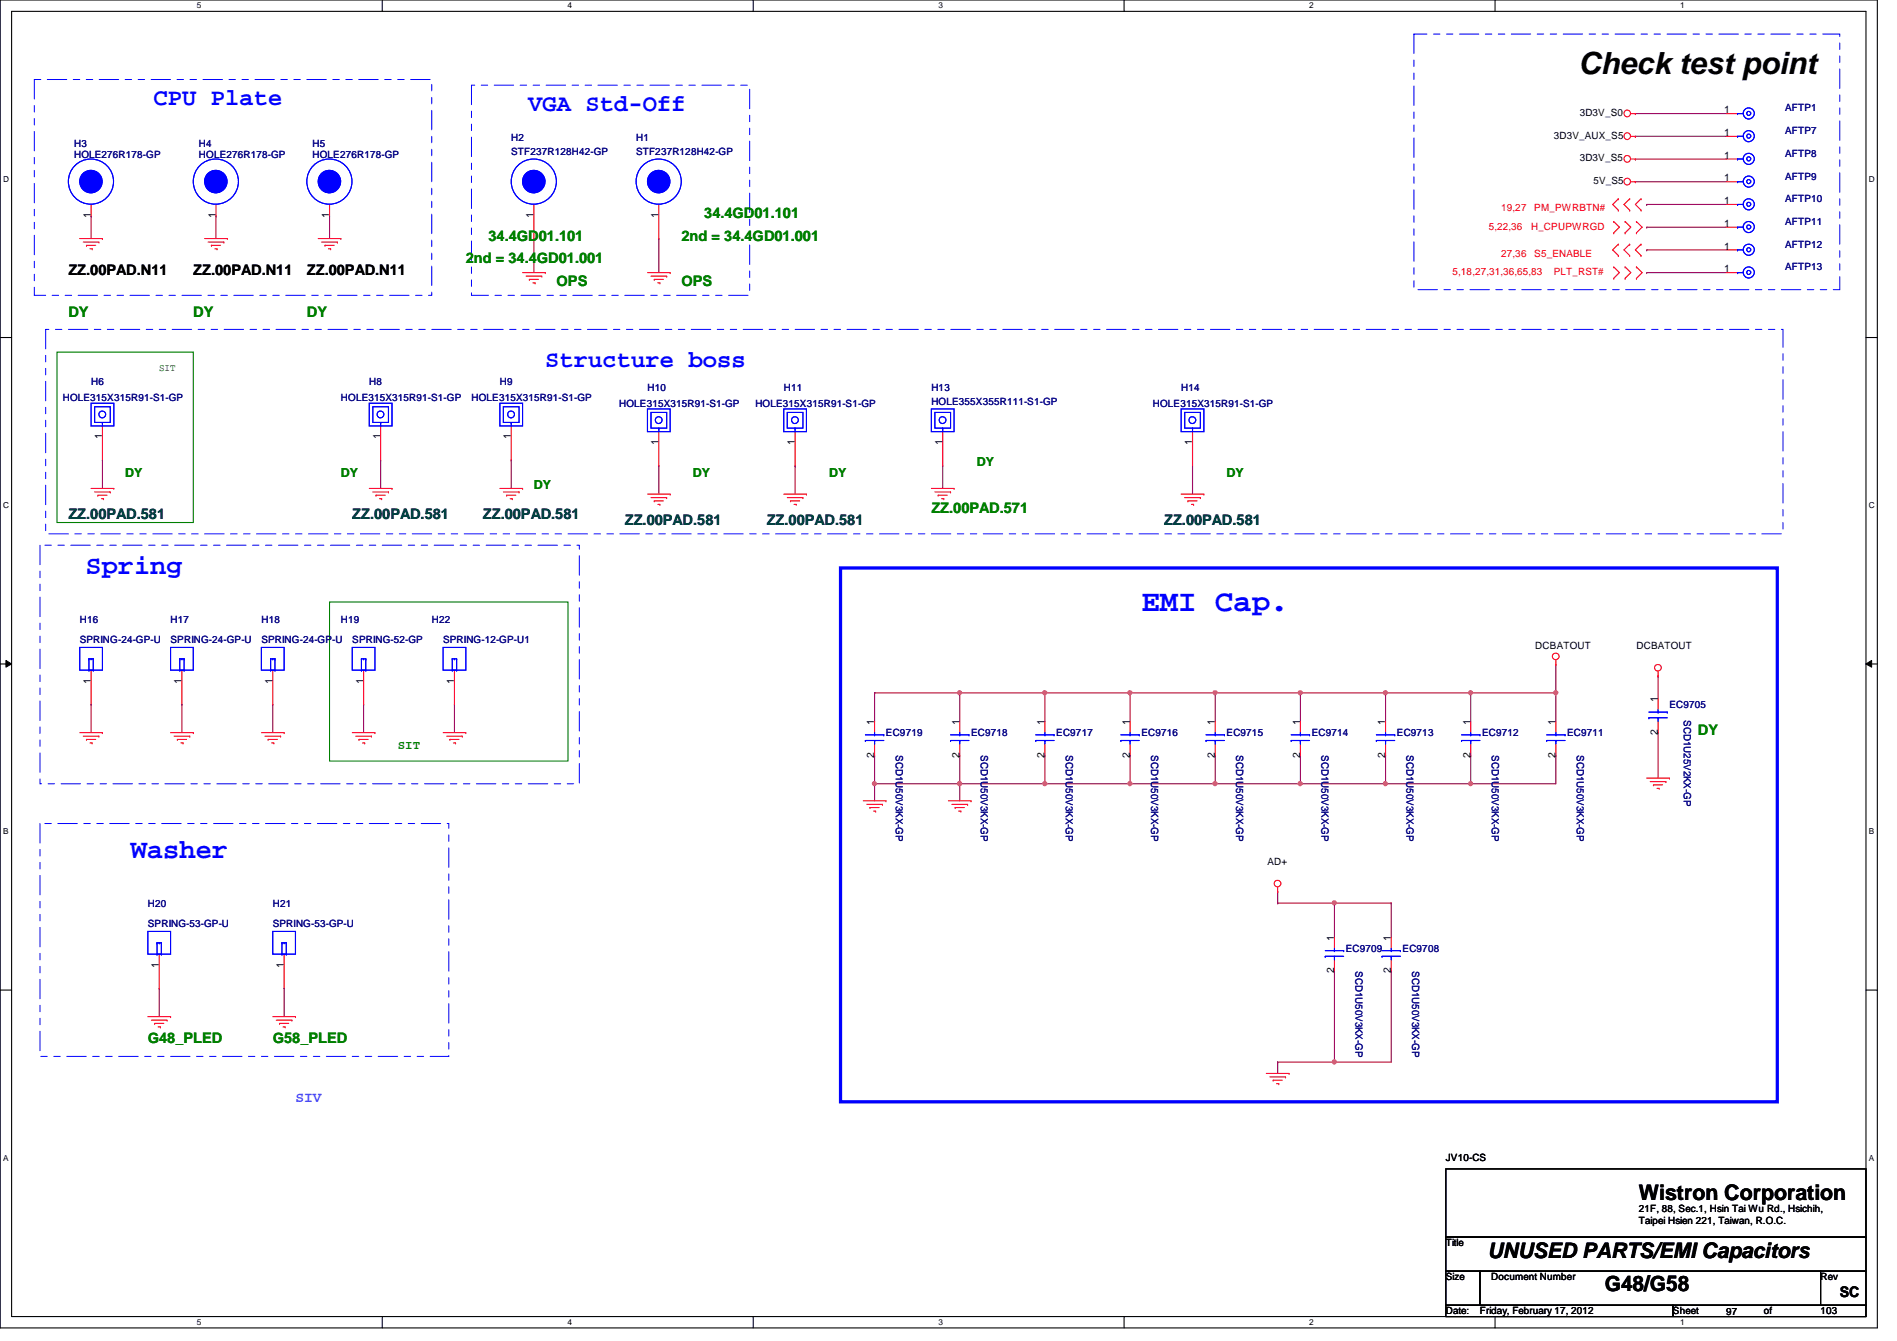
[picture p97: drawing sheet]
<svg xmlns="http://www.w3.org/2000/svg" width="297mm" height="210mm" viewBox="0 0 297 210" stroke-linecap="round" stroke-linejoin="round" font-family="sans-serif">
<defs><g id="words">
<text font-size="4.8" x="247.2" y="11.5">Check test point</text>
<text font-size="4.8" fill="#00f" x="178.7" y="95.6">EMI Cap.</text>
<g font-size="4.2" fill="#00f">
<text x="13.4" y="89.8">Spring</text>
<text x="20.5" y="134.2">Washer</text>
</g>
<g font-size="3.7" fill="#00f">
<text x="24" y="16.5">CPU Plate</text>
<text x="82.7" y="17.4">VGA Std-Off</text>
<text x="85.4" y="57.4">Structure boss</text>
</g>
<g font-size="3.3">
<text x="256.6" y="187.9">Wistron Corporation</text>
<text x="233" y="196.8">UNUSED PARTS/EMI Capacitors</text>
<text x="251.3" y="202.1">G48/G58</text>
</g>
<g font-size="2.3" fill="#008000">
<text x="110.3" y="34.1">34.4GD01.101</text>
<text x="72.9" y="41.2">2nd = 34.4GD01.001</text>
<text x="76.5" y="37.7">34.4GD01.101</text>
<text x="106.7" y="37.7">2nd = 34.4GD01.001</text>
<text x="87.2" y="44.8">OPS</text>
<text x="106.7" y="44.8">OPS</text>
<text x="10.7" y="49.6">DY</text>
<text x="30.3" y="49.6">DY</text>
<text x="48" y="49.6">DY</text>
<text x="145.8" y="80.3">ZZ.00PAD.571</text>
<text x="265.9" y="115">DY</text>
<text x="23.2" y="163.2">G48_PLED</text>
<text x="42.7" y="163.2">G58_PLED</text>
</g>
<g font-size="2.3">
<text x="10.7" y="43">ZZ.00PAD.N11</text>
<text x="30.3" y="43">ZZ.00PAD.N11</text>
<text x="48" y="43">ZZ.00PAD.N11</text>
<text x="288.1" y="203">SC</text>
</g>
<g font-size="2.3" fill="#004040">
<text x="10.7" y="81.2">ZZ.00PAD.581</text>
<text x="55.2" y="81.2">ZZ.00PAD.581</text>
<text x="75.6" y="81.2">ZZ.00PAD.581</text>
<text x="97.8" y="82.1">ZZ.00PAD.581</text>
<text x="120.1" y="82.1">ZZ.00PAD.581</text>
<text x="182.3" y="82.1">ZZ.00PAD.581</text>
</g>
<text font-size="2.3" fill="#8000ff" x="46.3" y="172.6">SIV</text>
<g font-size="1.9" fill="#008000">
<text x="19.6" y="74.7">DY</text>
<text x="53.4" y="74.7">DY</text>
<text x="83.6" y="76.5">DY</text>
<text x="108.5" y="74.7">DY</text>
<text x="129.8" y="74.7">DY</text>
<text x="152.9" y="72.9">DY</text>
<text x="192.1" y="74.7">DY</text>
<text x="62.3" y="117.2">SIT</text>
</g>
<g font-size="1.6">
<text x="270" y="17.7">1</text>
<text x="243.3" y="21.7">3D3V_AUX_S5</text>
<text x="247.4" y="18.2">3D3V_S0</text>
<text x="270" y="21.3">1</text>
<text x="247.4" y="25.3">3D3V_S5</text>
<text x="249.5" y="28.8">5V_S5</text>
<text x="270" y="24.8">1</text>
<text x="270" y="28.4">1</text>
<text x="14.2" y="34.1" transform="rotate(-90 14.2 34.1)">1</text>
<text x="33.8" y="34.1" transform="rotate(-90 33.8 34.1)">1</text>
<text x="51.6" y="34.1" transform="rotate(-90 51.6 34.1)">1</text>
<text x="83.6" y="34.1" transform="rotate(-90 83.6 34.1)">1</text>
<text x="103.1" y="34.1" transform="rotate(-90 103.1 34.1)">1</text>
<text x="270" y="32">1</text>
<text x="270" y="35.5">1</text>
<text x="270" y="39.1">1</text>
<text x="270" y="42.6">1</text>
<text x="16" y="68.8" transform="rotate(-90 16 68.8)">1</text>
<text x="59.6" y="68.8" transform="rotate(-90 59.6 68.8)">1</text>
<text x="80" y="68.8" transform="rotate(-90 80 68.8)">1</text>
<text x="103.1" y="69.7" transform="rotate(-90 103.1 69.7)">1</text>
<text x="124.5" y="69.7" transform="rotate(-90 124.5 69.7)">1</text>
<text x="147.6" y="69.7" transform="rotate(-90 147.6 69.7)">1</text>
<text x="186.7" y="69.7" transform="rotate(-90 186.7 69.7)">1</text>
<text x="240.4" y="101.6">DCBATOUT</text>
<text x="256.2" y="101.6">DCBATOUT</text>
<text x="14.2" y="107" transform="rotate(-90 14.2 107)">1</text>
<text x="28.4" y="107" transform="rotate(-90 28.4 107)">1</text>
<text x="42.7" y="107" transform="rotate(-90 42.7 107)">1</text>
<text x="56.9" y="107" transform="rotate(-90 56.9 107)">1</text>
<text x="71.1" y="107" transform="rotate(-90 71.1 107)">1</text>
<text x="136.9" y="113.5" transform="rotate(-90 136.9 113.5)">1</text>
<text x="150.2" y="113.5" transform="rotate(-90 150.2 113.5)">1</text>
<text x="163.6" y="113.5" transform="rotate(-90 163.6 113.5)">1</text>
<text x="176.9" y="113.5" transform="rotate(-90 176.9 113.5)">1</text>
<text x="190.2" y="113.5" transform="rotate(-90 190.2 113.5)">1</text>
<text x="203.6" y="113.5" transform="rotate(-90 203.6 113.5)">1</text>
<text x="216.9" y="113.5" transform="rotate(-90 216.9 113.5)">1</text>
<text x="230.2" y="113.5" transform="rotate(-90 230.2 113.5)">1</text>
<text x="243.6" y="113.5" transform="rotate(-90 243.6 113.5)">1</text>
<text x="259.6" y="109.9" transform="rotate(-90 259.6 109.9)">1</text>
<text x="136.9" y="118.6" transform="rotate(-90 136.9 118.6)">2</text>
<text x="150.2" y="118.6" transform="rotate(-90 150.2 118.6)">2</text>
<text x="163.6" y="118.6" transform="rotate(-90 163.6 118.6)">2</text>
<text x="176.9" y="118.6" transform="rotate(-90 176.9 118.6)">2</text>
<text x="190.2" y="118.6" transform="rotate(-90 190.2 118.6)">2</text>
<text x="203.6" y="118.6" transform="rotate(-90 203.6 118.6)">2</text>
<text x="216.9" y="118.6" transform="rotate(-90 216.9 118.6)">2</text>
<text x="230.2" y="118.6" transform="rotate(-90 230.2 118.6)">2</text>
<text x="243.6" y="118.6" transform="rotate(-90 243.6 118.6)">2</text>
<text x="259.6" y="115" transform="rotate(-90 259.6 115)">2</text>
<text x="198.5" y="135.3">AD+</text>
<text x="208.9" y="147.2" transform="rotate(-90 208.9 147.2)">1</text>
<text x="217.8" y="147.2" transform="rotate(-90 217.8 147.2)">1</text>
<text x="24.9" y="151.5" transform="rotate(-90 24.9 151.5)">1</text>
<text x="44.4" y="151.5" transform="rotate(-90 44.4 151.5)">1</text>
<text x="208.9" y="152.4" transform="rotate(-90 208.9 152.4)">2</text>
<text x="217.8" y="152.4" transform="rotate(-90 217.8 152.4)">2</text>
<text x="226.4" y="181.7">JV10-CS</text>
<text x="256.6" y="189.7">21F, 88, Sec.1, Hsin Tai Wu Rd., Hsichih,</text>
<text x="256.6" y="191.6">Taipei Hsien 221, Taiwan, R.O.C.</text>
<text x="226.4" y="195.1">Title</text>
<text x="226.4" y="200.4">Size</text>
<text x="233.5" y="200.4">Document Number</text>
<text x="285.1" y="200.4">Rev</text>
<text x="226.4" y="205.7">Date:</text>
<text x="231.7" y="205.7">Friday, February 17, 2012</text>
<text x="262" y="205.7">Sheet</text>
<text x="270.3" y="205.9">97</text>
<text x="276.2" y="205.7">of</text>
<text x="285.1" y="205.7">103</text>
</g>
<g font-size="1.6" fill="#000080">
<text x="279.5" y="17.4">AFTP1</text>
<text x="11.6" y="22.9">H3</text>
<text x="31.2" y="22.9">H4</text>
<text x="48.9" y="22.9">H5</text>
<text x="80" y="22.1">H2</text>
<text x="99.6" y="22.1">H1</text>
<text x="279.5" y="21">AFTP7</text>
<text x="11.6" y="24.7">HOLE276R178-GP</text>
<text x="31.2" y="24.7">HOLE276R178-GP</text>
<text x="48.9" y="24.7">HOLE276R178-GP</text>
<text x="80" y="24.2">STF237R128H42-GP</text>
<text x="99.6" y="24.2">STF237R128H42-GP</text>
<text x="279.5" y="24.6">AFTP8</text>
<text x="279.5" y="28.1">AFTP9</text>
<text x="279.5" y="31.7">AFTP10</text>
<text x="279.5" y="35.2">AFTP11</text>
<text x="279.5" y="38.8">AFTP12</text>
<text x="279.5" y="42.3">AFTP13</text>
<text x="9.8" y="62.8">HOLE315X315R91-S1-GP</text>
<text x="14.3" y="60.3">H6</text>
<text x="53.4" y="62.8">HOLE315X315R91-S1-GP</text>
<text x="57.8" y="60.3">H8</text>
<text x="73.8" y="62.8">HOLE315X315R91-S1-GP</text>
<text x="78.3" y="60.3">H9</text>
<text x="96.9" y="63.7">HOLE315X315R91-S1-GP</text>
<text x="101.4" y="61.2">H10</text>
<text x="118.3" y="63.7">HOLE315X315R91-S1-GP</text>
<text x="122.7" y="61.2">H11</text>
<text x="145.8" y="61.2">H13</text>
<text x="145.8" y="63.3">HOLE355X355R111-S1-GP</text>
<text x="180.5" y="63.7">HOLE315X315R91-S1-GP</text>
<text x="185" y="61.2">H14</text>
<text x="12.5" y="97.5">H16</text>
<text x="12.5" y="100.7">SPRING-24-GP-U</text>
<text x="26.7" y="97.5">H17</text>
<text x="26.7" y="100.7">SPRING-24-GP-U</text>
<text x="40.9" y="97.5">H18</text>
<text x="40.9" y="100.7">SPRING-24-GP-U</text>
<text x="53.4" y="97.5">H19</text>
<text x="55.2" y="100.7">SPRING-52-GP</text>
<text x="67.6" y="97.5">H22</text>
<text x="69.4" y="100.7">SPRING-12-GP-U1</text>
<text x="261.4" y="110.8">EC9705</text>
<text x="263.6" y="112.7" transform="rotate(90 263.6 112.7)">SCD1U25V2KX-GP</text>
<text x="138.7" y="115.2">EC9719</text>
<text x="140.2" y="118.2" transform="rotate(90 140.2 118.2)">SCD1U50V3KX-GP</text>
<text x="152.1" y="115.2">EC9718</text>
<text x="153.6" y="118.2" transform="rotate(90 153.6 118.2)">SCD1U50V3KX-GP</text>
<text x="165.4" y="115.2">EC9717</text>
<text x="166.9" y="118.2" transform="rotate(90 166.9 118.2)">SCD1U50V3KX-GP</text>
<text x="178.7" y="115.2">EC9716</text>
<text x="180.3" y="118.2" transform="rotate(90 180.3 118.2)">SCD1U50V3KX-GP</text>
<text x="192.1" y="115.2">EC9715</text>
<text x="193.6" y="118.2" transform="rotate(90 193.6 118.2)">SCD1U50V3KX-GP</text>
<text x="205.4" y="115.2">EC9714</text>
<text x="206.9" y="118.2" transform="rotate(90 206.9 118.2)">SCD1U50V3KX-GP</text>
<text x="218.7" y="115.2">EC9713</text>
<text x="220.3" y="118.2" transform="rotate(90 220.3 118.2)">SCD1U50V3KX-GP</text>
<text x="232.1" y="115.2">EC9712</text>
<text x="233.6" y="118.2" transform="rotate(90 233.6 118.2)">SCD1U50V3KX-GP</text>
<text x="245.4" y="115.2">EC9711</text>
<text x="246.9" y="118.2" transform="rotate(90 246.9 118.2)">SCD1U50V3KX-GP</text>
<text x="23.2" y="141.9">H20</text>
<text x="42.7" y="141.9">H21</text>
<text x="23.2" y="145.1">SPRING-53-GP-U</text>
<text x="42.7" y="145.1">SPRING-53-GP-U</text>
<text x="210.7" y="149">EC9709</text>
<text x="219.6" y="149">EC9708</text>
<text x="212.3" y="152" transform="rotate(90 212.3 152)">SCD1U50V3KX-GP</text>
<text x="221.1" y="152" transform="rotate(90 221.1 152)">SCD1U50V3KX-GP</text>
</g>
<g font-size="1.6" fill="#f00">
<text x="233.1" y="35.9">5,22,36</text>
<text x="235.1" y="33.1">19,27</text>
<text x="239.7" y="35.9">H_CPUPWRGD</text>
<text x="240.2" y="33.1">PM_PWRBTN#</text>
<text x="235.1" y="40.2">27,36</text>
<text x="240.2" y="40.2">S5_ENABLE</text>
<text x="227.5" y="43.1">5,18,27,31,36,65,83</text>
<text x="243.3" y="43.1">PLT_RST#</text>
</g>
<text font-size="1.6" fill="#004000" x="24.9" y="58.1">SIT</text>
<g font-size="1.3">
<text x="30.8" y="1.3">5</text>
<text x="88.9" y="1.3">4</text>
<text x="146.9" y="1.3">3</text>
<text x="205" y="1.3">2</text>
<text x="263.1" y="1.3">1</text>
<text x=".5" y="28.4">D</text>
<text x="292.6" y="28.4">D</text>
<text x=".5" y="79.5">C</text>
<text x="292.6" y="79.5">C</text>
<text x=".5" y="130.6">B</text>
<text x="292.6" y="130.6">B</text>
<text x=".5" y="181.7">A</text>
<text x="292.6" y="181.7">A</text>
<text x="30.8" y="207.4">5</text>
<text x="88.9" y="207.4">4</text>
<text x="146.9" y="207.4">3</text>
<text x="205" y="207.4">2</text>
<text x="263.1" y="207.4">1</text>
</g>
</g></defs>
<path d="M0 0h294v207.9h-294zM1.8 1.8h290.4v204.3h-290.4z" fill="none" stroke="#000" stroke-width=".17"/>
<g fill="#fff">
<path d="M30.8 .2h.7v1.4h-.7z"/>
<path d="M30.8 206.2h.7v1.4h-.7z"/>
</g>
<path d="M59.9 0v1.8M59.9 206.1v1.8" fill="none" stroke="#000" stroke-width=".17"/>
<g fill="#fff">
<path d="M88.9 .2h.6v1.4h-.6z"/>
<path d="M88.9 206.2h.6v1.4h-.6z"/>
</g>
<path d="M117.9 0v1.8M117.9 206.1v1.8" fill="none" stroke="#000" stroke-width=".17"/>
<g fill="#fff">
<path d="M146.9 .2h.7v1.4h-.7z"/>
<path d="M146.9 206.2h.7v1.4h-.7z"/>
</g>
<path d="M176 0v1.8M176 206.1v1.8" fill="none" stroke="#000" stroke-width=".17"/>
<g fill="#fff">
<path d="M205 .2h.7v1.4h-.7z"/>
<path d="M205 206.2h.7v1.4h-.7z"/>
</g>
<path d="M234.1 0v1.8M234.1 206.1v1.8" fill="none" stroke="#000" stroke-width=".17"/>
<g fill="#fff">
<path d="M263.1 .2h.7v1.4h-.7z"/>
<path d="M263.1 206.2h.7v1.4h-.7z"/>
<path d="M.5 27.3h.9v1.4h-.9z"/>
<path d="M292.6 27.3h.9v1.4h-.9z"/>
<path d="M.5 78.4h.9v1.4h-.9z"/>
<path d="M292.6 78.4h.9v1.4h-.9z"/>
</g>
<path d="M0 52.8h1.8M292.2 52.8h1.8" fill="none" stroke="#000" stroke-width=".17"/>
<g fill="#fff">
<path d="M.5 129.5h.8v1.4h-.8z"/>
<path d="M292.6 129.5h.9v1.4h-.9z"/>
</g>
<path d="M0 103.9h1.8M292.2 103.9h1.8" fill="none" stroke="#000" stroke-width=".17"/>
<path d="M.9 103.4l.9 .5-.9 .5zM292.2 103.9l.9-.5v1z" fill="#000"/>
<path d="M.9 103.4l.9 .5-.9 .5zM292.2 103.9l.9-.5v1z" fill="none" stroke="#000" stroke-width=".16"/>
<g fill="#fff">
<path d="M.5 180.5h.8v1.4h-.8z"/>
<path d="M292.6 180.5h.9v1.4h-.9z"/>
</g>
<path d="M0 155h1.8M292.2 155h1.8" fill="none" stroke="#000" stroke-width=".17"/>
<g fill="none" stroke="#800040" stroke-width=".17">
<path d="M14.3 33.8h.1M14.3 33.8v3.5M33.8 33.8h.1M33.8 33.8v3.5M51.6 33.8h.1M51.6 33.8v3.5M83.6 37.3h.1M83.6 37.3v5.4M217 108.5h.1M217 108.5h13.3M230.3 108.5h.1M230.3 118.2h.1"/>
<path d="M230.3 108.5v4.4M230.3 118.2v4.5M230.3 122.7h.1M230.3 122.7h13.3"/>
</g>
<circle cx="216.9" cy="108.4" r=".32" fill="#f0f"/>
<circle cx="216.9" cy="108.4" r=".32" fill="none" stroke="#f0f" stroke-width=".17"/>
<path d="M190.3 108.5h.1M190.3 118.2h.1M190.3 108.5v4.4M190.3 118.2v4.5M190.3 122.7h.1M190.3 122.7h13.3" fill="none" stroke="#800040" stroke-width=".17"/>
<circle cx="203.6" cy="122.7" r=".32" fill="#f0f"/>
<circle cx="203.6" cy="122.7" r=".32" fill="none" stroke="#f0f" stroke-width=".17"/>
<path d="M176.9 108.5h.1M176.9 108.5h13.4" fill="none" stroke="#800040" stroke-width=".17"/>
<circle cx="176.9" cy="108.4" r=".32" fill="#f0f"/>
<circle cx="176.9" cy="108.4" r=".32" fill="none" stroke="#f0f" stroke-width=".17"/>
<path d="M230.3 108.5h.1M230.3 108.5h13.3M243.6 108.5h.1M243.6 108.5v4.4" fill="none" stroke="#800040" stroke-width=".17"/>
<circle cx="243.6" cy="108.4" r=".32" fill="#f0f"/>
<circle cx="243.6" cy="108.4" r=".32" fill="none" stroke="#f0f" stroke-width=".17"/>
<circle cx="230.3" cy="108.4" r=".32" fill="#f0f"/>
<circle cx="230.3" cy="108.4" r=".32" fill="none" stroke="#f0f" stroke-width=".17"/>
<path d="M217 108.5h.1M217 118.2h.1M217 108.5v4.4M217 118.2v4.5M217 122.7h.1M217 122.7h13.3" fill="none" stroke="#800040" stroke-width=".17"/>
<circle cx="230.3" cy="122.7" r=".32" fill="#f0f"/>
<circle cx="230.3" cy="122.7" r=".32" fill="none" stroke="#f0f" stroke-width=".17"/>
<path d="M203.6 108.5h.1M203.6 108.5h13.4" fill="none" stroke="#800040" stroke-width=".17"/>
<circle cx="203.6" cy="108.4" r=".32" fill="#f0f"/>
<circle cx="203.6" cy="108.4" r=".32" fill="none" stroke="#f0f" stroke-width=".17"/>
<g fill="none" stroke="#800040" stroke-width=".17">
<path d="M16 72h.1M16 72v4.5M59.6 72h.1M59.6 72v4.5M80 72h.1M80 72v4.5M147.6 72.9h.1M147.6 72.9v3.6M186.7 72.9h.1M186.7 72.9v4.4M176.9 108.5h.1M176.9 118.2h.1"/>
<path d="M176.9 108.5v4.4M176.9 118.2v4.5M176.9 122.7h.1M176.9 122.7h13.4"/>
</g>
<circle cx="190.3" cy="122.7" r=".32" fill="#f0f"/>
<circle cx="190.3" cy="122.7" r=".32" fill="none" stroke="#f0f" stroke-width=".17"/>
<path d="M103.2 72.9h.1M103.2 72.9v4.4M163.6 108.5h.1M163.6 108.5h13.3" fill="none" stroke="#800040" stroke-width=".17"/>
<circle cx="163.6" cy="108.4" r=".32" fill="#f0f"/>
<circle cx="163.6" cy="108.4" r=".32" fill="none" stroke="#f0f" stroke-width=".17"/>
<g fill="none" stroke="#800040" stroke-width=".17">
<path d="M256.1 17.8h.1M256.1 17.8h14.2M103.2 37.3h.1M103.2 37.3v5.4M256.1 28.4h.1M256.1 21.3h.1M256.1 24.9h.1M256.1 28.4h14.2M256.1 21.3h14.2M256.1 24.9h14.2M257.8 39.1h.1M257.8 35.6h.1"/>
<path d="M257.8 32h.1M257.8 39.1h12.5M257.8 35.6h12.5M257.8 32h12.5M257.8 42.7h.1M257.8 42.7h12.5M124.5 72.9h.1M124.5 72.9v4.4M243.6 118.2h.1M243.6 118.2v4.5M259.6 105.8h.1M259.6 114.7h.1"/>
<path d="M259.6 105.8v3.5M259.6 114.7v7.1M136.9 122.7h.1M136.9 122.7v2.6"/>
</g>
<circle cx="136.9" cy="122.7" r=".32" fill="#f0f"/>
<circle cx="136.9" cy="122.7" r=".32" fill="none" stroke="#f0f" stroke-width=".17"/>
<path d="M136.9 108.5h.1M136.9 118.2h.1M136.9 108.5v4.4M136.9 118.2v4.5M136.9 122.7h.1M136.9 122.7h13.4" fill="none" stroke="#800040" stroke-width=".17"/>
<circle cx="150.3" cy="122.7" r=".32" fill="#f0f"/>
<circle cx="150.3" cy="122.7" r=".32" fill="none" stroke="#f0f" stroke-width=".17"/>
<path d="M150.3 122.7h.1M150.3 122.7v2.6" fill="none" stroke="#800040" stroke-width=".17"/>
<circle cx="150.3" cy="122.7" r=".32" fill="#f0f"/>
<circle cx="150.3" cy="122.7" r=".32" fill="none" stroke="#f0f" stroke-width=".17"/>
<path d="M163.6 108.5h.1M163.6 118.2h.1M163.6 108.5v4.4M163.6 118.2v4.5M163.6 122.7h.1M163.6 122.7h13.3" fill="none" stroke="#800040" stroke-width=".17"/>
<circle cx="176.9" cy="122.7" r=".32" fill="#f0f"/>
<circle cx="176.9" cy="122.7" r=".32" fill="none" stroke="#f0f" stroke-width=".17"/>
<path d="M150.3 108.5h.1M150.3 108.5h13.3" fill="none" stroke="#800040" stroke-width=".17"/>
<circle cx="150.3" cy="108.4" r=".32" fill="#f0f"/>
<circle cx="150.3" cy="108.4" r=".32" fill="none" stroke="#f0f" stroke-width=".17"/>
<path d="M200.1 141.4h.1M200.1 141.4h17.7M209 141.4h.1M209 141.4v5.3M200.1 166.2h.1M200.1 166.2h8.9" fill="none" stroke="#800040" stroke-width=".17"/>
<circle cx="208.9" cy="141.3" r=".32" fill="#f0f"/>
<circle cx="208.9" cy="141.3" r=".32" fill="none" stroke="#f0f" stroke-width=".17"/>
<path d="M209 152h.1M209 152v14.2" fill="none" stroke="#800040" stroke-width=".17"/>
<circle cx="208.9" cy="166.2" r=".32" fill="#f0f"/>
<circle cx="208.9" cy="166.2" r=".32" fill="none" stroke="#f0f" stroke-width=".17"/>
<g fill="none" stroke="#800040" stroke-width=".17">
<path d="M136.9 108.5h.1M136.9 108.5h13.4M203.6 108.5h.1M203.6 118.2h.1M203.6 108.5v4.4M203.6 118.2v4.5M243.6 104h.1M243.6 104v4.5M200.1 139.6h.1M200.1 139.6v1.8M203.6 122.7h.1M203.6 122.7h13.4"/>
<path d="M217.8 152h.1M217.8 141.4h.1M217.8 152v14.2h-8.8M217.8 141.4v5.3M200.1 166.2h.1M200.1 166.2v1.8M209 166.2h.1"/>
</g>
<circle cx="216.9" cy="122.7" r=".32" fill="#f0f"/>
<circle cx="216.9" cy="122.7" r=".32" fill="none" stroke="#f0f" stroke-width=".17"/>
<path d="M190.3 108.5h.1M190.3 108.5h13.3" fill="none" stroke="#800040" stroke-width=".17"/>
<circle cx="190.3" cy="108.4" r=".32" fill="#f0f"/>
<circle cx="190.3" cy="108.4" r=".32" fill="none" stroke="#f0f" stroke-width=".17"/>
<path d="M150.3 108.5h.1M150.3 118.2h.1M150.3 108.5v4.4M150.3 118.2v4.5M150.3 122.7h.1M150.3 122.7h13.3" fill="none" stroke="#800040" stroke-width=".17"/>
<circle cx="163.6" cy="122.7" r=".32" fill="#f0f"/>
<circle cx="163.6" cy="122.7" r=".32" fill="none" stroke="#f0f" stroke-width=".17"/>
<g fill="none" stroke="#800040" stroke-width=".17">
<path d="M14.3 110.2h.1M14.3 110.2v4.5M28.5 110.2h.1M28.5 110.2v4.5M42.7 110.2h.1M42.7 110.2v4.5M56.9 110.2h.1M56.9 110.2v4.5M71.2 110.2h.1M71.2 110.2v4.5M24.9 154.7h.1M24.9 154.7v4.4"/>
<path d="M44.5 154.7h.1M44.5 154.7v4.4"/>
</g>
<g fill="none" stroke="#f00" stroke-width=".17">
<path d="M255.4 17.8h.7M256.1 17.8h.1M270.3 17.8h1.8M12.5 37.3h3.5M13 37.9h2.5M13.5 38.4h.1M13.5 38.4h1.5M14.1 38.9h.3M14.4 38.9h.1M15.5 37.9h.1M16 37.3h.1M32 37.3h3.6"/>
<path d="M32.6 37.9h2.4M33.1 38.4h.1M33.1 38.4h1.4M33.7 38.9h.3M34 38.9h.1M35 37.9h.1M35.6 37.3h.1M49.8 37.3h3.6M50.4 37.9h2.4M50.9 38.4h.1M50.9 38.4h1.4M51.4 38.9h.4"/>
<path d="M51.6 32v1.8M51.8 38.9h.1M52.8 37.9h.1M53.4 37.3h.1M252.7 36.4h.1M252.7 34.7h.1M252.7 34.7l.9 .9-.9 .8M253.4 38.2h.1M253.4 32.9h.1M253.4 31.1h.1M253.4 38.2l-.9 .9 .9 .9M253.4 31.1l-.9 .9 .9 .9"/>
<path d="M254.5 34.7h.1M254.5 36.4h.1M254.5 34.7l.9 .9-.9 .8M255.2 38.2h.1M255.2 31.1h.1M255.2 32.9h.1M255.2 38.2l-.9 .9 .9 .9M255.2 31.1l-.9 .9 .9 .9M255.4 28.4h.7M255.4 21.3h.7M255.4 24.9h.7M256.1 28.4h.1"/>
<path d="M256.1 21.3h.1M256.1 24.9h.1M256.2 36.4h.1M256.2 34.7h.1M256.2 34.7l.9 .9-.9 .8M257 38.2h.1M257 32.9h.1M257 31.1h.1M257 38.2l-.9 .9 .9 .9M257 31.1l-.9 .9 .9 .9M270.3 24.9h1.8M81.8 42.7h3.6"/>
<path d="M82.4 43.2h2.4M82.9 43.7h.1M82.9 43.7h1.4M83.4 44.3h.4M83.8 44.3h.1M84.8 43.2h.1M85.4 42.7h.1M101.4 42.7h3.5M101.9 43.2h2.5M102.4 43.7h.1M102.4 43.7h1.5M103 44.3h.3"/>
<path d="M103.3 44.3h.1M104.4 43.2h.1M104.9 42.7h.1M252.7 43.6h.1M252.7 41.8h.1M252.7 41.8l.9 .9-.9 .9M253.4 40h.1M254.5 41.8h.1M254.5 43.6h.1M254.5 41.8l.9 .9-.9 .9M255.2 40h.1M256.2 43.6h.1"/>
<path d="M256.2 41.8h.1M256.2 41.8l.9 .9-.9 .9M257 40h.1M14.3 76.5h3.5M14.8 77h2.5M15.3 77.5h.1M15.3 77.5h1.5M15.9 78.1h.3M16.2 78.1h.1M17.3 77h.1M17.8 76.5h.1M57.8 76.5h3.6"/>
<path d="M58.4 77h2.4M58.9 77.5h.1M58.9 77.5h1.4M59.4 78.1h.4M59.8 78.1h.1M60.8 77h.1M61.4 76.5h.1M78.3 76.5h3.5M78.8 77h2.5M79.3 77.5h.1M79.3 77.5h1.5M79.9 78.1h.3"/>
<path d="M80.2 78.1h.1M81.3 77h.1M81.8 76.5h.1M101.4 77.3h3.5M101.9 77.9h2.5M102.4 78.4h.1M102.4 78.4h1.5M103 79h.3M103.3 79h.1M104.4 77.9h.1M104.9 77.3h.1M122.7 77.3h3.6"/>
<path d="M123.3 77.9h2.4M123.8 78.4h.1M123.8 78.4h1.4M124.3 79h.4M124.7 79h.1M125.7 77.9h.1M126.3 77.3h.1M145.8 76.5h3.6M146.4 77h2.4M146.9 77.5h.1M146.9 77.5h1.4M147.4 78.1h.4"/>
<path d="M147.6 67.6v5.3M147.8 78.1h.1M148.8 77h.1M149.4 76.5h.1M185 77.3h3.5M185.5 77.9h2.5M186 78.4h.1M186 78.4h1.4M186.6 79h.3M186.9 79h.1M188 77.9h.1M188.5 77.3h.1"/>
<path d="M12.5 114.7h3.5M13 115.2h2.5M13.5 115.7h.1M13.5 115.7h1.5M14.1 116.3h.3M14.4 116.3h.1M15.5 115.2h.1M16 114.7h.1M26.7 114.7h3.6M27.3 115.2h2.4M27.8 115.7h.1M27.8 115.7h1.4"/>
<path d="M28.3 116.3h.4M28.7 116.3h.1M29.7 115.2h.1M30.3 114.7h.1M40.9 114.7h3.6M41.5 115.2h2.4M42 115.7h.1M42 115.7h1.4M42.5 116.3h.4M42.7 104.9v5.3M42.9 116.3h.1M43.9 115.2h.1"/>
<path d="M44.5 114.7h.1M55.2 114.7h3.5M55.7 115.2h2.5M56.2 115.7h.1M56.2 115.7h1.5M56.8 116.3h.3M57.1 116.3h.1M58.2 115.2h.1M58.7 114.7h.1M69.4 114.7h3.5M69.9 115.2h2.5M70.4 115.7h.1"/>
<path d="M70.4 115.7h1.5M71 116.3h.3M71.3 116.3h.1M72.4 115.2h.1M72.9 114.7h.1M136.9 112.9v1.8M136.9 116.5v1.7M150.3 112.9v1.8M150.3 116.5v1.7M230.3 112.9v1.8M230.3 116.5v1.7M243.6 104h.1"/>
<path d="M243.6 103.3v.7M259.6 105.8h.1M259.6 105.1v.7M259.6 109.3v1.8M259.6 112.9v1.8M135.2 125.3h3.5M135.7 125.9h2.5M136.2 126.4h.1M136.2 126.4h1.5M136.8 127h.3M137.1 127h.1M138.2 125.9h.1"/>
<path d="M138.7 125.3h.1M148.5 125.3h3.6M149.1 125.9h2.4M149.6 126.4h.1M149.6 126.4h1.4M150.1 127h.3M150.4 127h.1M151.5 125.9h.1M152.1 125.3h.1M200.1 139.6h.1M200.1 138.9v.7M257.8 121.8h3.6"/>
<path d="M258.4 122.3h2.5M258.9 122.9h.1M258.9 122.9h1.4M259.5 123.4h.3M259.8 123.4h.1M260.9 122.3h.1M261.4 121.8h.1M23.2 159.1h3.5M23.7 159.7h2.5M26.2 159.7h.1M26.7 159.1h.1M42.7 159.1h3.6"/>
<path d="M43.3 159.7h2.4M44.5 149.4v5.3M45.7 159.7h.1M46.3 159.1h.1M217.8 146.7v1.8M217.8 150.2v1.8M24.2 160.2h.1M24.2 160.2h1.5M24.8 160.7h.3M25.1 160.7h.1M43.8 160.2h.1M43.8 160.2h1.4"/>
<path d="M44.3 160.7h.4M44.7 160.7h.1M198.3 168h3.5M198.8 168.6h2.5M199.3 169.1h.1M199.3 169.1h1.5M199.9 169.6h.3M200.2 169.6h.1M201.3 168.6h.1M201.8 168h.1"/>
<circle cx="254.8" cy="17.8" r=".52"/>
<circle cx="254.8" cy="28.4" r=".52"/>
<circle cx="254.8" cy="24.9" r=".52"/>
<circle cx="254.8" cy="21.3" r=".52"/>
<circle cx="243.6" cy="102.7" r=".52"/>
<circle cx="259.6" cy="104.5" r=".52"/>
<circle cx="200" cy="138.3" r=".52"/>
</g>
<path d="M226.4 183h65.8v10.6h-65.8zM226.4 193.6h65.8v5.4h-65.8zM226.4 199h5.3v5.3h-5.3zM231.7 199h53.4v5.3h-53.4zM285.1 199h7.1v5.3h-7.1zM226.4 204.3h35.6v1.8h-35.6zM262 204.3h30.2v1.8h-30.2z" fill="none" stroke="#000" stroke-width=".17"/>
<path d="M5.4 12.4h62.2v33.8h-62.2zM73.8 13.3h43.6v32.9h-43.6zM221.4 5.3h66.7v40h-66.7zM7.2 51.6h272v32h-272zM6.3 85.3h84.4v37.4h-84.4zM6.3 128.9h64v36.5h-64z" fill="none" stroke="#00f" stroke-width=".16" stroke-dasharray="3 1 1 1 1 1"/>
<path d="M131.6 88.9h146.7v83.6h-146.7z" fill="none" stroke="#00f" stroke-width=".51"/>
<path d="M8.9 55.1h21.4v26.7h-21.4zM51.6 94.2h37.3v24.9h-37.3z" fill="none" stroke="#008000" stroke-width=".17"/>
<g fill="none" stroke="#00f" stroke-width=".17">
<path d="M272.1 17.8h.1M272.1 17.8h.9M272.1 24.9h.1M272.1 24.9h.9M145.8 64h3.6v3.6h-3.6zM146.4 64.6h2.4v2.4h-2.4zM147.6 67h.1M147.6 67v.6M40.9 101.3h3.6v3.6h-3.6zM42.4 103.1h.1M42.4 104.9h.1M42.4 103.1h.6"/>
<path d="M42.4 103.1v1.8M42.4 104.9h.6M42.7 103.1h.1M43 104.9h.1M43 103.1h.1M43 103.1v1.8M135.5 115.9h.1M135.5 115h2.9M135.5 115.9h2.9M136.9 115h.1M136.9 115.9h.1M136.9 114.7v.3"/>
<path d="M136.9 115.9v.6M138.4 115h.1M148.8 115.9h.1M148.8 115h2.9M148.8 115.9h2.9M150.3 115h.1M150.3 115.9h.1M150.3 114.7v.3M150.3 115.9v.6M151.7 115h.1M228.9 115.9h.1M228.9 115h2.8"/>
<path d="M228.9 115.9h2.8M230.3 115h.1M230.3 115.9h.1M230.3 114.7v.3M230.3 115.9v.6M231.7 115h.1M258.2 112.4h.1M258.2 111.5h2.9M258.2 112.4h2.9M259.6 111.5h.1M259.6 112.4h.1M259.6 111.1v.4"/>
<path d="M259.6 112.4v.5M261.1 111.5h.1M42.7 145.8h3.6v3.6h-3.6zM44.2 147.6h.1M44.2 149.4h.1M44.2 147.6h.6M44.2 147.6v1.8M44.2 149.4h.6M44.5 147.6h.1M44.8 149.4h.1M44.8 147.6h.1M44.8 147.6v1.8"/>
<path d="M216.4 149.7h.1M216.4 148.8h2.9M216.4 149.7h2.9M217.8 148.8h.1M217.8 149.7h.1M217.8 148.5v.3M217.8 149.7v.5M219.3 148.8h.1"/>
<circle cx="273.8" cy="17.8" r=".32"/>
<circle cx="273.8" cy="17.8" r=".87"/>
<circle cx="273.8" cy="24.9" r=".32"/>
<circle cx="273.8" cy="24.9" r=".87"/>
<circle cx="147.6" cy="65.8" r=".54"/>
</g>
<circle cx="51.6" cy="28.4" r="1.76" fill="#00f"/>
<g fill="none" stroke="#00f" stroke-width=".17">
<circle cx="51.6" cy="28.4" r="1.76"/>
<circle cx="51.6" cy="28.4" r="3.5"/>
</g>
<circle cx="51.6" cy="28.4" r="1.76" fill="#00f"/>
<g fill="none" stroke="#00f" stroke-width=".17">
<path d="M272.1 21.3h.1M272.1 21.3h.9M101.4 64h3.5v3.6h-3.5zM101.9 64.6h2.5v2.4h-2.5zM103.2 67h.1M103.2 67v.6M188.8 115.9h.1M188.8 115h2.9M188.8 115.9h2.9M190.3 115h.1M190.3 115.9h.1M190.3 114.7v.3"/>
<path d="M190.3 115.9v.6M191.7 115h.1M23.2 145.8h3.5v3.6h-3.5zM24.6 147.6h.1M24.6 149.4h.1M24.6 147.6h.7M24.6 147.6v1.8M24.6 149.4h.7M24.9 147.6h.1M25.3 149.4h.1M25.3 147.6h.1M25.3 147.6v1.8"/>
<path d="M207.5 149.7h.1M207.5 148.8h2.9M207.5 149.7h2.9M209 148.8h.1M209 149.7h.1M209 148.5v.3M209 149.7v.5M210.4 148.8h.1"/>
<circle cx="51.6" cy="28.4" r="1.76"/>
<circle cx="51.6" cy="28.4" r="3.5"/>
<circle cx="273.8" cy="21.3" r=".32"/>
<circle cx="273.8" cy="21.3" r=".87"/>
<circle cx="103.1" cy="65.8" r=".54"/>
</g>
<path d="M83.6 32v5.3M270.3 21.3h1.8M103.2 67.6v5.3M190.3 112.9v1.8M190.3 116.5v1.7M24.9 149.4v5.3M209 146.7v1.8M209 150.2v1.8" fill="none" stroke="#f00" stroke-width=".17"/>
<circle cx="83.6" cy="28.4" r="1.76" fill="#00f"/>
<g fill="none" stroke="#00f" stroke-width=".17">
<circle cx="83.6" cy="28.4" r="1.76"/>
<circle cx="83.6" cy="28.4" r="3.5"/>
</g>
<circle cx="83.6" cy="28.4" r="1.76" fill="#00f"/>
<g fill="none" stroke="#00f" stroke-width=".17">
<path d="M272.1 28.4h.1M272.1 32h.1M272.1 28.4h.9M272.1 32h.9M57.8 63.1h3.6v3.6h-3.6zM58.4 63.7h2.4v2.4h-2.4zM59.6 66.1h.1M59.6 66.1v.6M122.7 64h3.6v3.6h-3.6zM123.3 64.6h2.4v2.4h-2.4zM124.5 67h.1M124.5 67v.6"/>
<path d="M26.7 101.3h3.6v3.6h-3.6zM28.1 103.1h.1M28.1 104.9h.1M28.1 103.1h.7M28.1 104.9h.7M28.1 103.1v1.8M28.5 103.1h.1M28.8 104.9h.1M28.8 103.1h.1M28.8 103.1v1.8M55.2 101.3h3.5v3.6h-3.5zM56.6 103.1h.1"/>
<path d="M56.6 104.9h.1M56.6 103.1h.7M56.6 104.9h.7M56.6 103.1v1.8M56.9 103.1h.1M57.3 104.9h.1M57.3 103.1h.1M57.3 103.1v1.8M69.4 101.3h3.5v3.6h-3.5zM70.8 103.1h.1M70.8 104.9h.1M70.8 103.1h.7"/>
<path d="M70.8 103.1v1.8M70.8 104.9h.7M71.2 103.1h.1M71.5 104.9h.1M71.5 103.1h.1M71.5 103.1v1.8"/>
<circle cx="83.6" cy="28.4" r="1.76"/>
<circle cx="83.6" cy="28.4" r="3.5"/>
<circle cx="273.8" cy="28.4" r=".32"/>
<circle cx="273.8" cy="32" r=".32"/>
<circle cx="273.8" cy="28.4" r=".87"/>
<circle cx="273.8" cy="32" r=".87"/>
<circle cx="59.6" cy="64.9" r=".54"/>
<circle cx="124.5" cy="65.8" r=".54"/>
</g>
<path d="M103.2 32v5.3M270.3 28.4h1.8M270.3 32h1.8M59.6 66.7v5.3M124.5 67.6v5.3M28.5 104.9v5.3M56.9 104.9v5.3M71.2 104.9v5.3" fill="none" stroke="#f00" stroke-width=".17"/>
<circle cx="103.1" cy="28.4" r="1.76" fill="#00f"/>
<g fill="none" stroke="#00f" stroke-width=".17">
<circle cx="103.1" cy="28.4" r="1.76"/>
<circle cx="103.1" cy="28.4" r="3.5"/>
</g>
<circle cx="103.1" cy="28.4" r="1.76" fill="#00f"/>
<g fill="none" stroke="#00f" stroke-width=".17">
<path d="M272.1 39.1h.1M272.1 39.1h.9M185 64h3.5v3.6h-3.5zM185.5 64.6h2.5v2.4h-2.5zM186.7 67h.1M186.7 67v.6M162.2 115.9h.1M162.2 115h2.9M162.2 115.9h2.9M163.6 115h.1M163.6 115.9h.1M163.6 114.7v.3"/>
<path d="M163.6 115.9v.6M165.1 115h.1"/>
<circle cx="103.1" cy="28.4" r="1.76"/>
<circle cx="103.1" cy="28.4" r="3.5"/>
<circle cx="273.8" cy="39.1" r=".32"/>
<circle cx="273.8" cy="39.1" r=".87"/>
<circle cx="186.7" cy="65.8" r=".54"/>
</g>
<path d="M14.3 32v1.8M270.3 39.1h1.8M186.7 67.6v5.3M163.6 112.9v1.8M163.6 116.5v1.7" fill="none" stroke="#f00" stroke-width=".17"/>
<circle cx="14.2" cy="28.4" r="1.76" fill="#00f"/>
<g fill="none" stroke="#00f" stroke-width=".17">
<circle cx="14.2" cy="28.4" r="1.76"/>
<circle cx="14.2" cy="28.4" r="3.5"/>
</g>
<circle cx="14.2" cy="28.4" r="1.76" fill="#00f"/>
<g fill="none" stroke="#00f" stroke-width=".17">
<path d="M272.1 42.7h.1M272.1 42.7h.9M78.3 63.1h3.5v3.6h-3.5zM78.8 63.7h2.5v2.4h-2.5zM80 66.1h.1M80 66.1v.6M12.5 101.3h3.5v3.6h-3.5zM13.9 103.1h.1M13.9 104.9h.1M13.9 103.1h.7M13.9 103.1v1.8M13.9 104.9h.7"/>
<path d="M14.3 103.1h.1M14.6 104.9h.1M14.6 103.1h.1M14.6 103.1v1.8M242.2 115.9h.1M242.2 115h2.9M242.2 115.9h2.9M243.6 115h.1M243.6 115.9h.1M243.6 114.7v.3M243.6 115.9v.6M245.1 115h.1"/>
<circle cx="14.2" cy="28.4" r="1.76"/>
<circle cx="14.2" cy="28.4" r="3.5"/>
<circle cx="273.8" cy="42.6" r=".32"/>
<circle cx="273.8" cy="42.6" r=".87"/>
<circle cx="80" cy="64.9" r=".54"/>
</g>
<path d="M33.8 32v1.8M270.3 42.7h1.8M80 66.7v5.3M14.3 104.9v5.3M243.6 112.9v1.8M243.6 116.5v1.7" fill="none" stroke="#f00" stroke-width=".17"/>
<circle cx="33.8" cy="28.4" r="1.76" fill="#00f"/>
<g fill="none" stroke="#00f" stroke-width=".17">
<circle cx="33.8" cy="28.4" r="1.76"/>
<circle cx="33.8" cy="28.4" r="3.5"/>
</g>
<circle cx="33.8" cy="28.4" r="1.76" fill="#00f"/>
<g fill="none" stroke="#00f" stroke-width=".17">
<path d="M272.1 35.6h.1M272.1 35.6h.9M14.3 63.1h3.5v3.6h-3.5zM14.8 63.7h2.5v2.4h-2.5zM16 66.1h.1M16 66.1v.6M175.5 115.9h.1M175.5 115h2.9M175.5 115.9h2.9M176.9 115h.1M176.9 115.9h.1M176.9 114.7v.3"/>
<path d="M176.9 115.9v.6M178.4 115h.1M202.2 115.9h.1M202.2 115h2.9M202.2 115.9h2.9M203.6 115h.1M203.6 115.9h.1M203.6 114.7v.3M203.6 115.9v.6M205.1 115h.1M215.5 115.9h.1M215.5 115h2.9"/>
<path d="M215.5 115.9h2.9M217 115h.1M217 115.9h.1M217 114.7v.3M217 115.9v.6M218.4 115h.1"/>
<circle cx="33.8" cy="28.4" r="1.76"/>
<circle cx="33.8" cy="28.4" r="3.5"/>
<circle cx="273.8" cy="35.5" r=".32"/>
<circle cx="273.8" cy="35.5" r=".87"/>
<circle cx="16" cy="64.9" r=".54"/>
</g>
<path d="M270.3 35.6h1.8M16 66.7v5.3M176.9 112.9v1.8M176.9 116.5v1.7M203.6 112.9v1.8M203.6 116.5v1.7M217 112.9v1.8M217 116.5v1.7" fill="none" stroke="#f00" stroke-width=".17"/>
<circle cx="216.9" cy="108.4" r=".32" fill="#f0f"/>
<circle cx="216.9" cy="108.4" r=".32" fill="none" stroke="#f0f" stroke-width=".17"/>
<circle cx="203.6" cy="122.7" r=".32" fill="#f0f"/>
<circle cx="203.6" cy="122.7" r=".32" fill="none" stroke="#f0f" stroke-width=".17"/>
<circle cx="176.9" cy="108.4" r=".32" fill="#f0f"/>
<circle cx="176.9" cy="108.4" r=".32" fill="none" stroke="#f0f" stroke-width=".17"/>
<circle cx="243.6" cy="108.4" r=".32" fill="#f0f"/>
<circle cx="243.6" cy="108.4" r=".32" fill="none" stroke="#f0f" stroke-width=".17"/>
<circle cx="230.3" cy="108.4" r=".32" fill="#f0f"/>
<circle cx="230.3" cy="108.4" r=".32" fill="none" stroke="#f0f" stroke-width=".17"/>
<circle cx="230.3" cy="122.7" r=".32" fill="#f0f"/>
<circle cx="230.3" cy="122.7" r=".32" fill="none" stroke="#f0f" stroke-width=".17"/>
<circle cx="203.6" cy="108.4" r=".32" fill="#f0f"/>
<circle cx="203.6" cy="108.4" r=".32" fill="none" stroke="#f0f" stroke-width=".17"/>
<circle cx="190.3" cy="122.7" r=".32" fill="#f0f"/>
<circle cx="190.3" cy="122.7" r=".32" fill="none" stroke="#f0f" stroke-width=".17"/>
<circle cx="163.6" cy="108.4" r=".32" fill="#f0f"/>
<circle cx="163.6" cy="108.4" r=".32" fill="none" stroke="#f0f" stroke-width=".17"/>
<circle cx="136.9" cy="122.7" r=".32" fill="#f0f"/>
<circle cx="136.9" cy="122.7" r=".32" fill="none" stroke="#f0f" stroke-width=".17"/>
<circle cx="150.3" cy="122.7" r=".32" fill="#f0f"/>
<circle cx="150.3" cy="122.7" r=".32" fill="none" stroke="#f0f" stroke-width=".17"/>
<circle cx="150.3" cy="122.7" r=".32" fill="#f0f"/>
<circle cx="150.3" cy="122.7" r=".32" fill="none" stroke="#f0f" stroke-width=".17"/>
<circle cx="176.9" cy="122.7" r=".32" fill="#f0f"/>
<circle cx="176.9" cy="122.7" r=".32" fill="none" stroke="#f0f" stroke-width=".17"/>
<circle cx="150.3" cy="108.4" r=".32" fill="#f0f"/>
<circle cx="150.3" cy="108.4" r=".32" fill="none" stroke="#f0f" stroke-width=".17"/>
<circle cx="208.9" cy="141.3" r=".32" fill="#f0f"/>
<circle cx="208.9" cy="141.3" r=".32" fill="none" stroke="#f0f" stroke-width=".17"/>
<circle cx="208.9" cy="166.2" r=".32" fill="#f0f"/>
<circle cx="208.9" cy="166.2" r=".32" fill="none" stroke="#f0f" stroke-width=".17"/>
<circle cx="216.9" cy="122.7" r=".32" fill="#f0f"/>
<circle cx="216.9" cy="122.7" r=".32" fill="none" stroke="#f0f" stroke-width=".17"/>
<circle cx="190.3" cy="108.4" r=".32" fill="#f0f"/>
<circle cx="190.3" cy="108.4" r=".32" fill="none" stroke="#f0f" stroke-width=".17"/>
<circle cx="163.6" cy="122.7" r=".32" fill="#f0f"/>
<circle cx="163.6" cy="122.7" r=".32" fill="none" stroke="#f0f" stroke-width=".17"/>
<use href="#words"/>
</svg>
